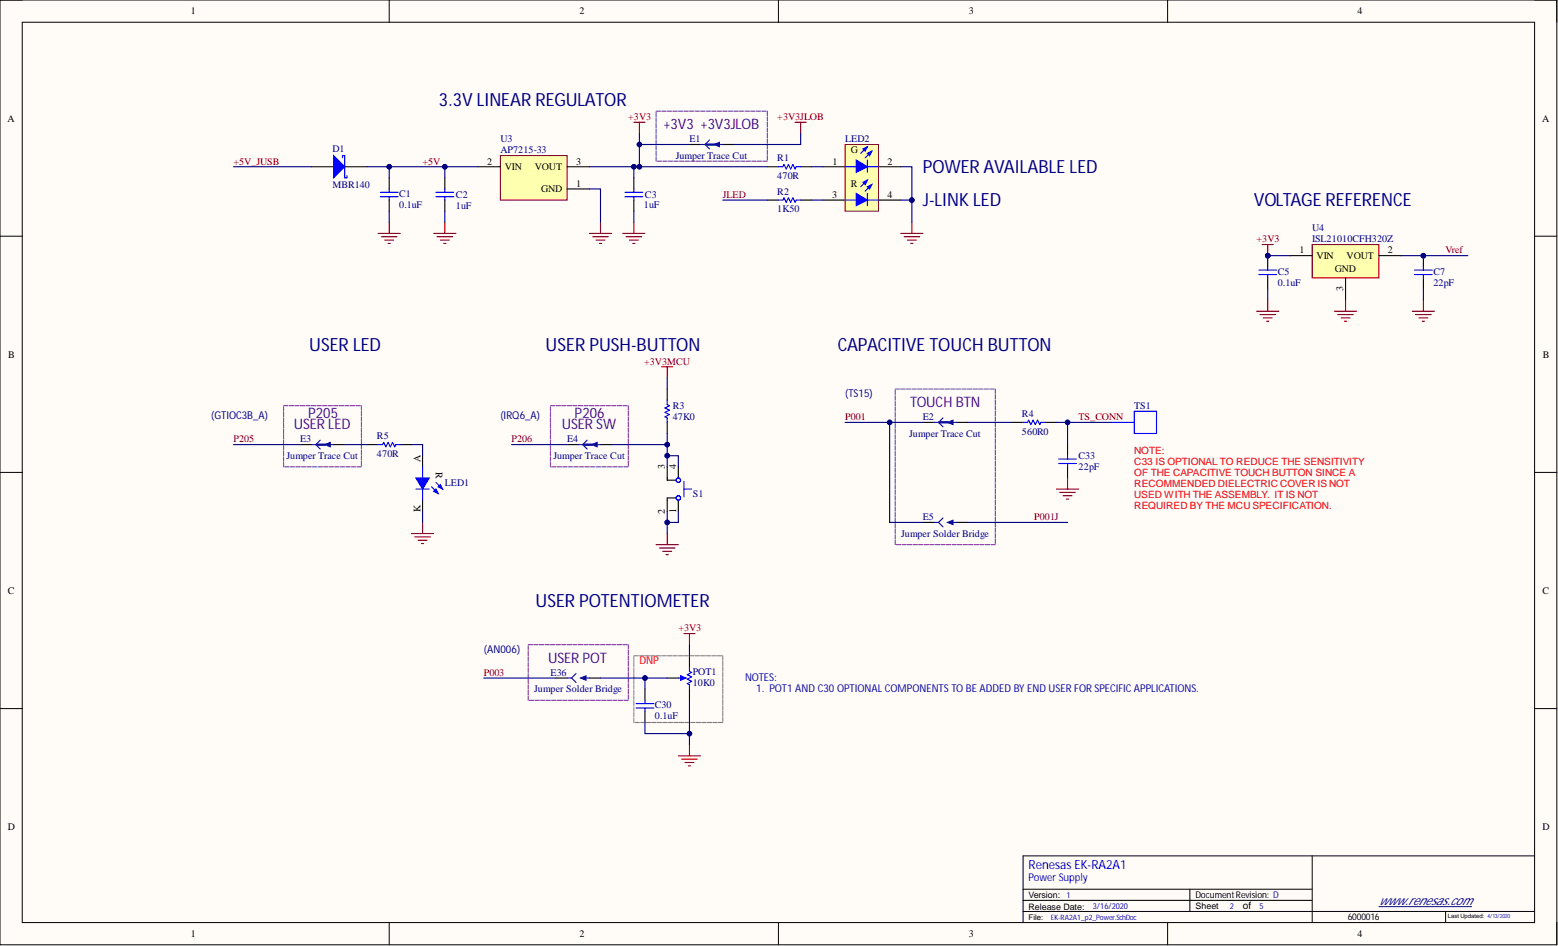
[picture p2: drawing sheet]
<svg xmlns="http://www.w3.org/2000/svg" width="356mm" height="216mm" viewBox="0 0 356 216" stroke-linecap="round" stroke-linejoin="round" font-family="sans-serif">
<defs><g id="words">
<g font-size="4.1" fill="#000080">
<text x="100.2" y="24.3">3.3V LINEAR REGULATOR</text>
<text x="210.7" y="39.5">POWER AVAILABLE LED</text>
<text x="210.7" y="47.1">J-LINK LED</text>
<text x="286.2" y="47.1">VOLTAGE REFERENCE</text>
<text x="70.6" y="80.1">USER LED</text>
<text x="124.5" y="80.1">USER PUSH-BUTTON</text>
<text x="191.2" y="80.1">CAPACITIVE TOUCH BUTTON</text>
<text x="122.3" y="138.4">USER POTENTIOMETER</text>
</g>
<g font-size="3.3" fill="#48128a">
<text x="151.4" y="29.5">+3V3 +3V3JLOB</text>
<text x="70.3" y="95.5">P205</text>
<text x="131.1" y="95.5">P206</text>
<text x="207.7" y="92.9">TOUCH BTN</text>
<text x="67.1" y="98">USER LED</text>
<text x="128.3" y="98">USER SW</text>
<text x="125.1" y="151.3">USER POT</text>
</g>
<text font-size="2.9" fill="#00f" x="234.8" y="198.4">Renesas EK-RA2A1</text>
<text font-size="2.9" fill="#000080" x="314.7" y="206.6">www.renesas.com</text>
<g font-size="2.5" fill="#000080">
<text x="48.2" y="95.7">(GTIOC3B_A)</text>
<text x="114.2" y="95.7">(IRQ6_A)</text>
<text x="192.9" y="90.6">(TS15)</text>
<text x="110.4" y="149">(AN006)</text>
</g>
<text font-size="2.5" fill="#f00" x="145.9" y="151.5">DNP</text>
<g font-size="2.5" fill="#0000bf">
<text x="170.1" y="155.3">NOTES:</text>
<text x="172.6" y="157.9">1. POT1 AND C30 OPTIONAL COMPONENTS TO BE ADDED BY END USER FOR SPECIFIC APPLICATIONS.</text>
</g>
<text font-size="2.5" fill="#00f" x="234.8" y="201">Power Supply</text>
<g font-size="2.3">
<text x="43.6" y="3.3">1</text>
<text x="132.2" y="3.3">2</text>
<text x="221.2" y="3.3">3</text>
<text x="309.8" y="3.3">4</text>
<text x="1.7" y="27.7">A</text>
<text x="352" y="27.7">A</text>
<text x="194.2" y="35">G</text>
<text x="111.2" y="37.5">2</text>
<text x="115.2" y="38.8">VIN</text>
<text x="122.1" y="38.8">VOUT</text>
<text x="131.5" y="37.5">3</text>
<text x="190" y="37.5">1</text>
<text x="202.5" y="37.5">2</text>
<text x="123.5" y="43.9">GND</text>
<text x="131.5" y="42.6">1</text>
<text x="189.9" y="45.2">3</text>
<text x="194.2" y="42.6">R</text>
<text x="202.5" y="45.2">4</text>
<text x="296.6" y="57.8">1</text>
<text x="300.5" y="59.1">VIN</text>
<text x="307.4" y="59.1">VOUT</text>
<text x="316.8" y="57.8">2</text>
<text x="304.7" y="62.2">GND</text>
<text x="306.6" y="66.4" transform="rotate(-90 306.6 66.4)">3</text>
<text x="1.9" y="81.6">B</text>
<text x="352.1" y="81.6">B</text>
<text x="95.9" y="105.5" transform="rotate(-90 95.9 105.5)">A</text>
<text x="99.5" y="107.8" transform="rotate(90 99.5 107.8)">R</text>
<text x="151.8" y="107.1" transform="rotate(-90 151.8 107.1)">3</text>
<text x="154.3" y="107.1" transform="rotate(-90 154.3 107.1)">4</text>
<text x="95.9" y="116.9" transform="rotate(-90 95.9 116.9)">K</text>
<text x="151.8" y="117.2" transform="rotate(-90 151.8 117.2)">2</text>
<text x="154.3" y="117" transform="rotate(-90 154.3 117)">1</text>
<text x="1.8" y="135.5">C</text>
<text x="352" y="135.5">C</text>
<text x="1.8" y="189.4">D</text>
<text x="352" y="189.4">D</text>
<text x="283.7" y="207.5">of</text>
<text x="43.6" y="213.9">1</text>
<text x="132.2" y="213.9">2</text>
<text x="221.2" y="213.9">3</text>
<text x="309.8" y="213.9">4</text>
</g>
<g font-size="2.3" fill="#800000">
<text x="143.4" y="27.4">+3V3</text>
<text x="177.4" y="27.4">+3V3JLOB</text>
<text x="53.3" y="37.5">+5V_JUSB</text>
<text x="96.4" y="37.5">+5V</text>
<text x="165" y="45.2">JLED</text>
<text x="286.8" y="55.3">+3V3</text>
<text x="330" y="57.8">Vref</text>
<text x="147" y="83.2">+3V3MCU</text>
<text x="192.9" y="95.9">P001</text>
<text x="246.2" y="95.9">TS_CONN</text>
<text x="53.3" y="101">P205</text>
<text x="116.8" y="101">P206</text>
<text x="236" y="118.7">P001J</text>
<text x="154.8" y="144.1">+3V3</text>
<text x="110.4" y="154.2">P003</text>
</g>
<g font-size="2.3" fill="#000080">
<text x="75.9" y="34.8">D1</text>
<text x="114.2" y="35">AP7215-33</text>
<text x="114.2" y="32.5">U3</text>
<text x="157.4" y="32.5">E1</text>
<text x="192.9" y="32.5">LED2</text>
<text x="154.2" y="36.3">Jumper Trace Cut</text>
<text x="177.4" y="40.8">470R</text>
<text x="177.4" y="36.8">R1</text>
<text x="75.9" y="42.9">MBR140</text>
<text x="91.1" y="47.4">0.1uF</text>
<text x="91.1" y="44.9">C1</text>
<text x="104.1" y="47.7">1uF</text>
<text x="104.1" y="45.2">C2</text>
<text x="147" y="47.4">1uF</text>
<text x="147.2" y="45.2">C3</text>
<text x="177.4" y="44.4">R2</text>
<text x="177.4" y="48.5">1K50</text>
<text x="299.5" y="52.8">U4</text>
<text x="299.5" y="55.3">ISL21010CFH320Z</text>
<text x="291.6" y="65.2">0.1uF</text>
<text x="291.6" y="62.7">C5</text>
<text x="327.2" y="65.2">22pF</text>
<text x="327.2" y="62.7">C7</text>
<text x="153.6" y="95.9">47K0</text>
<text x="153.6" y="93.4">R3</text>
<text x="210.7" y="95.9">E2</text>
<text x="233.3" y="95.1">R4</text>
<text x="258.9" y="93.4">TS1</text>
<text x="68.5" y="101">E3</text>
<text x="86" y="100.2">R5</text>
<text x="129.4" y="101">E4</text>
<text x="207.5" y="99.7">Jumper Trace Cut</text>
<text x="233.3" y="99.2">560R0</text>
<text x="65.4" y="104.8">Jumper Trace Cut</text>
<text x="86" y="104.3">470R</text>
<text x="126.3" y="104.8">Jumper Trace Cut</text>
<text x="246.2" y="107.3">22pF</text>
<text x="246.2" y="104.8">C33</text>
<text x="101.5" y="110.9">LED1</text>
<text x="158.1" y="113.4">S1</text>
<text x="210.7" y="118.7">E5</text>
<text x="205.7" y="122.5">Jumper Solder Bridge</text>
<text x="125.6" y="154.2">E36</text>
<text x="158.1" y="154">POT1</text>
<text x="121.9" y="158">Jumper Solder Bridge</text>
<text x="149.5" y="161.6">C30</text>
<text x="158.1" y="156.5">10K0</text>
<text x="149.5" y="164.1">0.1uF</text>
</g>
<g font-size="2.3" fill="#f00">
<text x="258.9" y="103.5">NOTE:</text>
<text x="258.9" y="106">C33 IS OPTIONAL TO REDUCE THE SENSITIVITY</text>
<text x="258.9" y="108.6">OF THE CAPACITIVE TOUCH BUTTON SINCE A</text>
<text x="258.9" y="111.1">RECOMMENDED DIELECTRIC COVER IS NOT</text>
<text x="258.9" y="113.6">USED WITH THE ASSEMBLY. IT IS NOT</text>
<text x="258.9" y="116.2">REQUIRED BY THE MCU SPECIFICATION.</text>
</g>
<g font-size="2.1">
<text x="272.8" y="204.9">DocumentRevision: D</text>
<text x="307.6" y="210">6000016</text>
</g>
<g font-size="2">
<text x="234.8" y="205.1">Version:</text>
<text x="234.8" y="207.6">Release Date:</text>
<text x="272.8" y="207.4">Sheet</text>
</g>
<g font-size="1.9" fill="#00f">
<text x="243.4" y="205">1</text>
<text x="249.4" y="207.5">3/16/2020</text>
<text x="280.7" y="207.4">2</text>
<text x="287.5" y="207.4">5</text>
</g>
<text font-size="1.8" x="234.8" y="209.9">File:</text>
<text font-size="1.7" fill="#00f" x="239.9" y="209.9">EK-RA2A1_p2_Power.SchDoc</text>
<text font-size="1.4" x="330.5" y="209.6">Last Updated: 4/13/2020</text>
</g></defs>
<path d="M0 0h355.3v215.6h-355.3z" fill-rule="evenodd" fill="#fffcf8"/>
<path d="M0 0h355.3v215.6h-355.3z" fill="none" stroke="#000" stroke-width=".23"/>
<path d="M5.1 5.1h345.2v205.5h-345.2z" fill-rule="evenodd" fill="#fffcf8"/>
<g fill="none" stroke="#000" stroke-width=".23">
<path d="M0 0h5.1M5.1 5.1h345.2v205.5h-345.2zM88.8 0v5.1M177.7 0v5.1M266.5 0v5.1M350.3 0h5v5.1M0 53.9h5.1M350.3 53.9h5M0 107.8h5.1M350.3 107.8h5M0 161.7h5.1M350.3 161.7h5"/>
<path d="M299.5 195.3v15.3M350.3 195.3h-116.8v15.3M88.8 210.6v5M177.7 210.6v5M233.5 202.9h66M233.5 208h116.8M233.5 205.5h66M266.5 210.6v5M271.6 202.9v5.1M330 208v2.6M355.3 210.6v5"/>
</g>
<path d="M314.7 206.9h21.2" fill="none" stroke="#000080" stroke-width=".23"/>
<g fill="none" stroke="#800000" stroke-width=".25">
<path d="M86.3 53.3h5.1M87.1 54h3.5M87.8 54.8h2M88.6 55.6h.5M88.8 50.7v2.6M99 53.3h5.1M99.7 54h3.6M100.5 54.8h2M101.3 55.6h.5M101.5 50.7v2.6M134.5 53.3h5.1M135.3 54h3.5"/>
<path d="M136 54.8h2.1M136.8 55.6h.5M137.1 50.7v2.6M142.1 53.3h5.1M142.9 54h3.5M143.7 54.8h2M144.4 55.6h.5M144.7 50.7v2.6"/>
</g>
<path d="M187.8 38.1h5.1M200.5 38.1h5.1M187.8 45.7h5.1M200.5 45.7h5.1" fill="none" stroke="#000" stroke-width=".25"/>
<path d="M192.9 33h7.6v15.2h-7.6z" fill-rule="evenodd" fill="#ffffb0"/>
<path d="M192.9 33h7.6v15.2h-7.6z" fill="none" stroke="#800000" stroke-width=".23"/>
<path d="M198 33.5l-1.6 1.5M199 34.5l-1.5 1.5" fill="none" stroke="#00f" stroke-width=".25"/>
<path d="M198 35l1-.5-.5 1z" fill="#00f"/>
<path d="M198 35l1-.5-.5 1z" fill="none" stroke="#00f" stroke-width=".25"/>
<path d="M197 34l1-.5-.5 1z" fill="#00f"/>
<path d="M197 34l1-.5-.5 1zM198 36.5v2.8" fill="none" stroke="#00f" stroke-width=".25"/>
<path d="M195.4 36.5l2.6 1.6-2.6 1.2z" fill="#00f"/>
<path d="M192.9 38.1h2.5M195.4 36.5l2.6 1.6-2.6 1.2zM197 38.1h3.5M198 41.1l-1.6 1.5M199 42.1l-1.5 1.5" fill="none" stroke="#00f" stroke-width=".25"/>
<path d="M198 42.6l1-.5-.5 1z" fill="#00f"/>
<path d="M198 42.6l1-.5-.5 1z" fill="none" stroke="#00f" stroke-width=".25"/>
<path d="M197 41.6l1-.5-.5 1z" fill="#00f"/>
<path d="M197 41.6l1-.5-.5 1zM198 44.1v2.8" fill="none" stroke="#00f" stroke-width=".25"/>
<path d="M195.4 44.1l2.6 1.6-2.6 1.2z" fill="#00f"/>
<g fill="none" stroke="#00f" stroke-width=".25">
<path d="M86.8 43.9h4.1M86.8 44.9h4.1M88.8 43.1v.8M88.8 44.9v.8M99.5 43.9h4.1M99.5 44.9h4.1M101.5 43.1v.8M101.5 44.9v.8M142.6 43.9h4.1M142.6 44.9h4.1M144.7 43.1v.8M144.7 44.9v.8"/>
<path d="M192.9 45.7h2.5M195.4 44.1l2.6 1.6-2.6 1.2zM197 45.7h3.5"/>
</g>
<path d="M205.6 53.3h5.1M206.3 54h3.6M207.1 54.8h2M207.9 55.6h.5M208.1 50.7v2.6M149.7 124.3h5.1M150.5 125.1h3.6M151.3 125.8h2M152 126.6h.5M152.3 121.8v2.5" fill="none" stroke="#800000" stroke-width=".25"/>
<path d="M88.8 40.6v2.5M88.8 45.7v2.5M101.5 40.6v2.5M101.5 45.7v2.5M144.7 40.6v2.5M144.7 45.7v2.5" fill="none" stroke="#000" stroke-width=".25"/>
<path d="M114.2 35.5h15.2v10.2h-15.2z" fill-rule="evenodd" fill="#ffffb0"/>
<path d="M114.2 35.5h15.2v10.2h-15.2z" fill="none" stroke="#800000" stroke-width=".25"/>
<path d="M109.1 38.1h5.1M129.4 38.1h5.1M129.4 43.1h5.1M96.4 104v2.5M96.4 114.2v2.5" fill="none" stroke="#000" stroke-width=".25"/>
<path d="M98.5 111.1l1.5 1.5M99.5 110.1l1.5 1.5" fill="none" stroke="#00f" stroke-width=".25"/>
<path d="M99 112.1l.5-.5 .5 1z" fill="#00f"/>
<path d="M99 112.1l.5-.5 .5 1z" fill="none" stroke="#00f" stroke-width=".25"/>
<path d="M100 111.1l.5-.5 .5 1z" fill="#00f"/>
<path d="M94.9 111.6h3.1M100 111.1l.5-.5 .5 1z" fill="none" stroke="#00f" stroke-width=".25"/>
<path d="M94.9 109.1h3.1l-1.6 2.5z" fill="#00f"/>
<g fill="none" stroke="#00f" stroke-width=".25">
<path d="M177.7 38.1h1l.2-.6 .5 1.1 .6-1.1 .5 1.1 .5-1.1 .5 1.1 .2-.5h1M177.7 45.7h1l.2-.5 .5 1 .6-1 .5 1 .5-1 .5 1 .2-.5h1M233.5 96.4h1l.3-.5 .5 1 .5-1 .5 1 .5-1 .5 1 .3-.5h1M86.3 101.5h1l.3-.5 .5 1 .5-1 .5 1 .5-1 .5 1 .3-.5h1M94.9 109.1h3.1l-1.6 2.5zM96.4 106.5v2.6M96.4 110.6v3.6M156.1 109.8v3.6M156.1 111.6h1.8"/>
<circle cx="154.8" cy="109.6" r=".51"/>
<circle cx="154.8" cy="113.6" r=".51"/>
</g>
<g fill="none" stroke="#000" stroke-width=".25">
<path d="M175.1 38.1h2.6M182.7 38.1h2.6M175.1 45.7h2.6M182.7 45.7h2.6M231 96.4h2.5M238.6 96.4h2.5M83.8 101.5h2.5M91.4 101.5h2.5M129.4 101.5h2.6M137.1 101.5h2.5M152.3 106.5v3.1h2M154.3 113.6h-2v3.1"/>
<path d="M154.8 106.5v2.6M154.8 114.2v2.5"/>
</g>
<path d="M144.7 27.9h2.5M145.9 27.9v2.5M181.5 27.9h2.5M182.7 27.9v2.5M151 83.7h2.6M152.3 83.7v2.6M96.4 119.2v2.6M93.9 121.8h5.1M94.7 122.5h3.5M95.4 123.3h2.1M96.2 124h.5" fill="none" stroke="#800000" stroke-width=".25"/>
<path d="M135 101.5l1.3-.5v1z" fill="#0000bf"/>
<path d="M133.1 101.3h2.3v.3h-2.3zM135 101.5l1.3-.5v1z" fill="none" stroke="#0000bf" stroke-width=".23"/>
<path d="M132 101.5h1M133 101.5l1 1M134 100.5l-1 1M136 101.5h1.1" fill="none" stroke="#0000bf" stroke-width=".25"/>
<path d="M133.1 101.5h2.3" fill="none" stroke="#009cca" stroke-width=".25"/>
<path d="M210.7 96.4h2.5M218.3 96.4h2.5" fill="none" stroke="#000" stroke-width=".25"/>
<path d="M216.2 96.4l1.3-.5v1z" fill="#0000bf"/>
<path d="M214.3 96.3h2.3v.2h-2.3zM216.2 96.4l1.3-.5v1z" fill="none" stroke="#0000bf" stroke-width=".23"/>
<path d="M213.2 96.4h1M214.2 96.4l1 1M215.2 95.4l-1 1M217.3 96.4h1" fill="none" stroke="#0000bf" stroke-width=".25"/>
<path d="M214.3 96.4h2.3" fill="none" stroke="#009cca" stroke-width=".25"/>
<path d="M68.5 101.5h2.6M76.1 101.5h2.6" fill="none" stroke="#000" stroke-width=".25"/>
<path d="M74.1 101.5l1.3-.5v1z" fill="#0000bf"/>
<path d="M72.2 101.3h2.3v.3h-2.3zM74.1 101.5l1.3-.5v1z" fill="none" stroke="#0000bf" stroke-width=".23"/>
<path d="M71.1 101.5h1M72.1 101.5l1 1M73.1 100.5l-1 1M75.1 101.5h1" fill="none" stroke="#0000bf" stroke-width=".25"/>
<path d="M72.2 101.5h2.3" fill="none" stroke="#009cca" stroke-width=".25"/>
<path d="M71.1 38.1h5M78.7 38.1h5.1M152.3 88.8v2.5M152.3 96.4v2.5" fill="none" stroke="#000" stroke-width=".25"/>
<path d="M152.3 91.3v1l.5 .3-1 .5 1 .5-1 .5 1 .5-1 .5 .5 .3v1" fill="none" stroke="#00f" stroke-width=".25"/>
<path d="M76.1 35.5l2.6 2.6-2.6 2.5z" fill="#00f"/>
<path d="M76.1 35.5l2.6 2.6-2.6 2.5zM78.2 36v-.5h.5v5.1h.5v-.5" fill="none" stroke="#00f" stroke-width=".25"/>
<path d="M157.4 33h2.5M165 33h2.5" fill="none" stroke="#000" stroke-width=".25"/>
<path d="M162.9 33l1.3-.5v1z" fill="#0000bf"/>
<path d="M161 32.9h2.3v.2h-2.3zM162.9 33l1.3-.5v1z" fill="none" stroke="#0000bf" stroke-width=".23"/>
<path d="M159.9 33h1M160.9 33l1 1M161.9 32l-1 1M164 33h1" fill="none" stroke="#0000bf" stroke-width=".25"/>
<path d="M161 33h2.3" fill="none" stroke="#009cca" stroke-width=".25"/>
<path d="M210.7 119.2h2.5M218.3 119.2h2.5" fill="none" stroke="#000" stroke-width=".25"/>
<path d="M216.2 119.2l1.3-.5v1z" fill="#0000bf"/>
<path d="M216.2 119.2l1.3-.5v1z" fill="none" stroke="#0000bf" stroke-width=".23"/>
<path d="M213.2 119.2h1M214.2 119.2l1 1M215.2 118.2l-1 1M217.3 119.2h1" fill="none" stroke="#0000bf" stroke-width=".25"/>
<path d="M156.1 144.6h2.5M157.4 144.6v2.5M154.8 172.5h5.1M155.6 173.3h3.5M156.3 174h2.1M157.1 174.8h.5M157.4 170v2.5" fill="none" stroke="#800000" stroke-width=".25"/>
<path d="M126.9 154.7h2.5M134.5 154.7h2.6" fill="none" stroke="#000" stroke-width=".25"/>
<path d="M132.5 154.7l1.3-.5v1.1z" fill="#0000bf"/>
<path d="M132.5 154.7l1.3-.5v1.1z" fill="none" stroke="#0000bf" stroke-width=".23"/>
<path d="M129.4 154.7h1.1M130.5 154.7l1 1.1M131.5 153.7l-1 1M133.5 154.7h1" fill="none" stroke="#0000bf" stroke-width=".25"/>
<path d="M157.4 149.7v2.5M157.4 157.3v2.5" fill="none" stroke="#000" stroke-width=".25"/>
<path d="M154.8 154.7h1.3" fill="none" stroke="#00f" stroke-width=".25"/>
<path d="M155.3 154.2l1.3 .5-1.3 .6z" fill="#00f"/>
<path d="M253.8 96.4h5.1M258.9 93.9h5.1v5h-5.1zM241.6 104.8h4.1M241.6 105.8h4.1M243.7 104v.8M243.7 105.8v.7M147.2 159.8v.8M155.3 154.2l1.3 .5-1.3 .6zM157.4 152.2v1l.5 .3-1 .5 1 .5-1 .5 1 .5-1 .5 .5 .3v1M145.2 160.6h4M145.2 161.6h4M147.2 161.6v.8" fill="none" stroke="#00f" stroke-width=".25"/>
<path d="M243.7 101.5v2.5M243.7 106.5v2.6M147.2 157.3v2.5M152.3 154.7h2.5M147.2 162.4v2.5" fill="none" stroke="#000" stroke-width=".25"/>
<g fill="none" stroke="#808080" stroke-width=".25">
<path d="M144.7 149.7h1M144.7 149.9v1M144.7 151.2v1M144.7 152.5v1M144.7 153.7v1M144.7 155v1M144.7 156.3v1M144.7 157.5v1M144.7 158.8v1M145.9 149.7h1.1M147.2 149.7h1M148.5 149.7h1"/>
<path d="M149.7 149.7h1.1M151 149.7h1M152.3 149.7h1M153.6 149.7h1M154.8 149.7h1M156.1 149.7h1M157.4 149.7h1M158.6 149.7h1M159.9 149.7h1M161.2 149.7h1M162.4 149.7h1.1M163.7 149.7h1"/>
<path d="M165 149.7v1M165 150.9v1.1M165 152.2v1M165 153.5v1M165 154.7v1.1M165 156v1M165 157.3v1M165 158.5v1.1M165 159.8v1M144.7 160.1v1M144.7 161.3v1.1M144.7 162.6v1"/>
<path d="M144.7 163.9v1M144.9 164.9h1M146.2 164.9h1M147.5 164.9h1M148.7 164.9h1M150 164.9h1M151.3 164.9h1M152.5 164.9h1.1M153.8 164.9h1M155.1 164.9h1M156.3 164.9h1.1M157.6 164.9h1"/>
<path d="M158.9 164.9h1M160.2 164.9h1M161.4 164.9h1M162.7 164.9h1M164 164.9h1M165 161.1v1M165 162.4v1M165 163.6v1"/>
</g>
<path d="M241.1 111.6h5.1M241.9 112.4h3.5M242.6 113.1h2.1M243.4 113.9h.5M243.7 109.1v2.5" fill="none" stroke="#800000" stroke-width=".25"/>
<g fill="none" stroke="#8a20db" stroke-width=".25">
<path d="M149.7 25.4h1.1M149.7 25.6v1M149.7 26.9v1M149.7 28.2v1M149.7 29.4v1M149.7 30.7v1M149.7 32v1M149.7 33.2v1M149.7 34.5v1M149.7 35.8v1M150 36.8h1M151 25.4h1"/>
<path d="M151.3 36.8h1M152.3 25.4h1M152.5 36.8h1.1M153.6 25.4h1M153.8 36.8h1M154.8 25.4h1M155.1 36.8h1M156.1 25.4h1M156.3 36.8h1.1M157.4 25.4h1M157.6 36.8h1M158.6 25.4h1"/>
<path d="M158.9 36.8h1M159.9 25.4h1M160.2 36.8h1M161.2 25.4h1M161.4 36.8h1M162.4 25.4h1.1M162.7 36.8h1M163.7 25.4h1M164 36.8h1M165 25.4h1M165.2 36.8h1M166.2 25.4h1.1"/>
<path d="M166.5 36.8h1M167.5 25.4h1M167.8 36.8h1M168.8 25.4h1M169 36.8h1.1M170.1 25.4h1M170.3 36.8h1M171.3 25.4h1M171.6 36.8h1M172.6 25.4h1M172.8 36.8h1.1M173.9 25.4h1"/>
<path d="M174.1 36.8h1M175.1 25.4v1M175.1 26.6v1.1M175.1 27.9v1M175.1 29.2v1M175.1 30.4v1.1M175.1 31.7v1M175.1 33v1M175.1 34.2v1.1M175.1 35.5v1M64.7 92.6h1M64.7 92.8v1.1"/>
<path d="M64.7 94.1v1M64.7 95.4v1M64.7 96.7v1M64.7 97.9v1M64.7 99.2v1M66 92.6h1M67.3 92.6h1M68.5 92.6h1M69.8 92.6h1M71.1 92.6h1M72.3 92.6h1.1M73.6 92.6h1"/>
<path d="M74.9 92.6h1M76.1 92.6h1.1M77.4 92.6h1M78.7 92.6h1M80 92.6h1M81.2 92.6h1M82.5 92.6v1M82.5 93.9v1M82.5 95.1v1M82.5 96.4v1M82.5 97.7v1M82.5 98.9v1"/>
<path d="M125.6 92.6h1.1M125.6 92.8v1.1M125.6 94.1v1M125.6 95.4v1M125.6 96.7v1M125.6 97.9v1M125.6 99.2v1M126.9 92.6h1M128.2 92.6h1M129.4 92.6h1.1M130.7 92.6h1M132 92.6h1"/>
<path d="M133.3 92.6h1M134.5 92.6h1M135.8 92.6h1M137.1 92.6h1M138.3 92.6h1M139.6 92.6h1M140.9 92.6h1M142.1 92.6h1M143.4 92.6v1M143.4 93.9v1M143.4 95.1v1M143.4 96.4v1"/>
<path d="M143.4 97.7v1M143.4 98.9v1M204.3 88.8h1M204.3 89v1.1M204.3 90.3v1M204.3 91.6v1M204.3 92.8v1.1M204.3 94.1v1M204.3 95.4v1M204.3 96.7v1M204.3 97.9v1M204.3 99.2v1"/>
<path d="M205.6 88.8h1M206.9 88.8h1M208.1 88.8h1M209.4 88.8h1M210.7 88.8h1M211.9 88.8h1M213.2 88.8h1M214.5 88.8h1M215.7 88.8h1.1M217 88.8h1M218.3 88.8h1M219.5 88.8h1.1"/>
<path d="M220.8 88.8h1M222.1 88.8h1M223.4 88.8h1M224.6 88.8h1M225.9 88.8h1M227.2 88.8v1M227.2 90.1v1M227.2 91.3v1M227.2 92.6v1M227.2 93.9v1M227.2 95.1v1M227.2 96.4v1"/>
<path d="M227.2 97.7v1M227.2 98.9v1M64.7 100.5v1M64.7 101.7v1M64.7 103v1M64.7 104.3v1M64.7 105.5v1M65 106.5h1M66.2 106.5h1.1M67.5 106.5h1M68.8 106.5h1M70.1 106.5h1"/>
<path d="M71.3 106.5h1M72.6 106.5h1M73.9 106.5h1M75.1 106.5h1M76.4 106.5h1M77.7 106.5h1M78.9 106.5h1.1M80.2 106.5h1M81.5 106.5h1M82.5 100.2v1M82.5 101.5v1M82.5 102.7v1.1"/>
<path d="M82.5 104v1M82.5 105.3v1M125.6 100.5v1M125.6 101.7v1M125.6 103v1M125.6 104.3v1M125.6 105.5v1M125.9 106.5h1M127.2 106.5h1M128.4 106.5h1M129.7 106.5h1M131 106.5h1"/>
<path d="M132.2 106.5h1.1M133.5 106.5h1M134.8 106.5h1M136 106.5h1.1M137.3 106.5h1M138.6 106.5h1M139.8 106.5h1.1M141.1 106.5h1M142.4 106.5h1M143.4 100.2v1M143.4 101.5v1M143.4 102.7v1.1"/>
<path d="M143.4 104v1M143.4 105.3v1M204.3 100.5v1M204.3 101.7v1M204.3 103v1M204.3 104.3v1M204.3 105.5v1M204.3 106.8v1M204.3 108.1v1M204.3 109.3v1.1M204.3 110.6v1M204.3 111.9v1"/>
<path d="M204.3 113.1v1.1M204.3 114.4v1M204.3 115.7v1M204.3 116.9v1.1M204.3 118.2v1M204.3 119.5v1M227.2 100.2v1M227.2 101.5v1M227.2 102.7v1.1M227.2 104v1M227.2 105.3v1M227.2 106.5v1.1"/>
<path d="M227.2 107.8v1M227.2 109.1v1M227.2 110.4v1M227.2 111.6v1M227.2 112.9v1M227.2 114.2v1M227.2 115.4v1M227.2 116.7v1M227.2 118v1M227.2 119.2v1M204.3 120.8v1M204.3 122v1"/>
<path d="M204.3 123.3v1M204.6 124.3h1M205.8 124.3h1.1M207.1 124.3h1M208.4 124.3h1M209.6 124.3h1.1M210.9 124.3h1M212.2 124.3h1M213.5 124.3h1M214.7 124.3h1M216 124.3h1M217.3 124.3h1"/>
<path d="M218.5 124.3h1M219.8 124.3h1M221.1 124.3h1M222.3 124.3h1.1M223.6 124.3h1M224.9 124.3h1M226.1 124.3h1.1M227.2 120.5v1M227.2 121.8v1M227.2 123v1M120.6 147.1h1M120.6 147.4v1"/>
<path d="M120.6 148.7v1M120.6 149.9v1M120.6 151.2v1M120.6 152.5v1M120.6 153.7v1M120.6 155v1M120.6 156.3v1M120.6 157.5v1M120.6 158.8v1M120.8 159.8h1M121.8 147.1h1M122.1 159.8h1"/>
<path d="M123.1 147.1h1M123.4 159.8h1M124.4 147.1h1M124.6 159.8h1M125.6 147.1h1.1M125.9 159.8h1M126.9 147.1h1M127.2 159.8h1M128.2 147.1h1M128.4 159.8h1M129.4 147.1h1.1M129.7 159.8h1"/>
<path d="M130.7 147.1h1M131 159.8h1M132 147.1h1M132.2 159.8h1.1M133.3 147.1h1M133.5 159.8h1M134.5 147.1h1M134.8 159.8h1M135.8 147.1h1M136 159.8h1.1M137.1 147.1h1M137.3 159.8h1"/>
<path d="M138.3 147.1h1M138.6 159.8h1M139.6 147.1h1M139.8 159.8h1.1M140.9 147.1h1M141.1 159.8h1M142.1 147.1h1M142.4 159.8h1M143.4 147.1v1M143.4 148.4v1M143.4 149.7v1M143.4 150.9v1.1"/>
<path d="M143.4 152.2v1M143.4 153.5v1M143.4 154.7v1.1M143.4 156v1M143.4 157.3v1M143.4 158.5v1.1"/>
</g>
<path d="M299.5 55.8h15.2v7.6h-15.2z" fill-rule="evenodd" fill="#ffffb0"/>
<path d="M288.1 55.8h2.5M289.3 55.8v2.5M299.5 55.8h15.2v7.6h-15.2zM304.6 71h5M305.3 71.8h3.6M306.1 72.6h2M306.9 73.3h.5M307.1 68.5v2.5" fill="none" stroke="#800000" stroke-width=".25"/>
<path d="M294.4 58.3h5.1M314.7 58.3h5.1M307.1 63.4v5.1" fill="none" stroke="#000" stroke-width=".25"/>
<circle cx="289.3" cy="58.3" r=".51" fill="#000080"/>
<circle cx="289.3" cy="58.3" r=".51" fill="none" stroke="#000080" stroke-width=".23"/>
<path d="M286.8 71h5.1M287.6 71.8h3.5M288.3 72.6h2.1M289.1 73.3h.5M289.3 68.5v2.5M322.3 71h5.1M323.1 71.8h3.6M323.9 72.6h2M324.6 73.3h.5M324.9 68.5v2.5" fill="none" stroke="#800000" stroke-width=".25"/>
<circle cx="324.9" cy="58.3" r=".51" fill="#000080"/>
<circle cx="324.9" cy="58.3" r=".51" fill="none" stroke="#000080" stroke-width=".23"/>
<path d="M324.9 58.3v2.6M324.9 63.4v2.6" fill="none" stroke="#000" stroke-width=".25"/>
<circle cx="324.9" cy="58.3" r=".51" fill="#000080"/>
<circle cx="324.9" cy="58.3" r=".51" fill="none" stroke="#000080" stroke-width=".23"/>
<path d="M322.8 61.6h4.1M322.8 62.7h4.1M324.9 60.9v.7M324.9 62.7v.7" fill="none" stroke="#00f" stroke-width=".25"/>
<circle cx="289.3" cy="58.3" r=".51" fill="#000080"/>
<circle cx="289.3" cy="58.3" r=".51" fill="none" stroke="#000080" stroke-width=".23"/>
<path d="M289.3 58.3v2.6" fill="none" stroke="#000" stroke-width=".25"/>
<circle cx="289.3" cy="58.3" r=".51" fill="#000080"/>
<circle cx="289.3" cy="58.3" r=".51" fill="none" stroke="#000080" stroke-width=".23"/>
<path d="M289.3 63.4v2.6" fill="none" stroke="#000" stroke-width=".25"/>
<path d="M287.3 62.7h4.1M287.3 61.6h4.1M289.3 60.9v.7M289.3 62.7v.7" fill="none" stroke="#00f" stroke-width=".25"/>
<path d="M88.8 48.2v2.5M101.5 48.2v2.5M134.5 43.1h2.6v7.6M144.7 48.2v2.5M205.6 45.7h2.5v5" fill="none" stroke="#000080" stroke-width=".25"/>
<circle cx="208.1" cy="45.7" r=".51" fill="#000080"/>
<circle cx="208.1" cy="45.7" r=".51" fill="none" stroke="#000080" stroke-width=".23"/>
<path d="M205.6 38.1h2.5v7.6" fill="none" stroke="#000080" stroke-width=".25"/>
<circle cx="208.1" cy="45.7" r=".51" fill="#000080"/>
<circle cx="208.1" cy="45.7" r=".51" fill="none" stroke="#000080" stroke-width=".23"/>
<path d="M53.3 38.1h17.8M182.7 30.4v2.6h-15.2M185.3 38.1h2.5M165 45.7h10.1M152.3 98.9v7.6" fill="none" stroke="#000080" stroke-width=".25"/>
<circle cx="152.3" cy="101.5" r=".51" fill="#000080"/>
<circle cx="152.3" cy="101.5" r=".51" fill="none" stroke="#000080" stroke-width=".23"/>
<circle cx="152.3" cy="104" r=".51" fill="#000080"/>
<circle cx="152.3" cy="104" r=".51" fill="none" stroke="#000080" stroke-width=".23"/>
<path d="M152.3 104h2.5v2.5" fill="none" stroke="#000080" stroke-width=".25"/>
<circle cx="152.3" cy="104" r=".51" fill="#000080"/>
<circle cx="152.3" cy="104" r=".51" fill="none" stroke="#000080" stroke-width=".23"/>
<path d="M154.8 116.7v2.5h-2.5" fill="none" stroke="#000080" stroke-width=".25"/>
<circle cx="152.3" cy="119.2" r=".51" fill="#000080"/>
<circle cx="152.3" cy="119.2" r=".51" fill="none" stroke="#000080" stroke-width=".23"/>
<path d="M185.3 45.7h2.5M152.3 86.3v2.5M93.9 101.5h2.5v2.5M96.4 116.7v2.5M116.8 101.5h12.6M139.6 101.5h12.7" fill="none" stroke="#000080" stroke-width=".25"/>
<circle cx="152.3" cy="101.5" r=".51" fill="#000080"/>
<circle cx="152.3" cy="101.5" r=".51" fill="none" stroke="#000080" stroke-width=".23"/>
<path d="M192.9 96.4h17.8" fill="none" stroke="#000080" stroke-width=".25"/>
<circle cx="203" cy="96.4" r=".51" fill="#000080"/>
<circle cx="203" cy="96.4" r=".51" fill="none" stroke="#000080" stroke-width=".23"/>
<path d="M220.8 96.4h10.2M53.3 101.5h15.2M78.7 101.5h5.1M152.3 116.7v5.1" fill="none" stroke="#000080" stroke-width=".25"/>
<circle cx="152.3" cy="119.2" r=".51" fill="#000080"/>
<circle cx="152.3" cy="119.2" r=".51" fill="none" stroke="#000080" stroke-width=".23"/>
<path d="M101.5 38.1v2.5" fill="none" stroke="#000080" stroke-width=".25"/>
<circle cx="101.5" cy="38.1" r=".51" fill="#000080"/>
<circle cx="101.5" cy="38.1" r=".51" fill="none" stroke="#000080" stroke-width=".23"/>
<path d="M88.8 38.1v2.5" fill="none" stroke="#000080" stroke-width=".25"/>
<circle cx="88.8" cy="38.1" r=".51" fill="#000080"/>
<circle cx="88.8" cy="38.1" r=".51" fill="none" stroke="#000080" stroke-width=".23"/>
<path d="M144.7 38.1v2.5" fill="none" stroke="#000080" stroke-width=".25"/>
<circle cx="144.7" cy="38.1" r=".51" fill="#000080"/>
<circle cx="144.7" cy="38.1" r=".51" fill="none" stroke="#000080" stroke-width=".23"/>
<path d="M145.9 33h11.5" fill="none" stroke="#000080" stroke-width=".25"/>
<circle cx="145.9" cy="33" r=".51" fill="#000080"/>
<circle cx="145.9" cy="33" r=".51" fill="none" stroke="#000080" stroke-width=".23"/>
<path d="M203 96.4v22.8h7.7" fill="none" stroke="#000080" stroke-width=".25"/>
<circle cx="203" cy="96.4" r=".51" fill="#000080"/>
<circle cx="203" cy="96.4" r=".51" fill="none" stroke="#000080" stroke-width=".23"/>
<path d="M83.8 38.1h25.3M220.8 119.2h22.9" fill="none" stroke="#000080" stroke-width=".25"/>
<circle cx="101.5" cy="38.1" r=".51" fill="#000080"/>
<circle cx="101.5" cy="38.1" r=".51" fill="none" stroke="#000080" stroke-width=".23"/>
<circle cx="88.8" cy="38.1" r=".51" fill="#000080"/>
<circle cx="88.8" cy="38.1" r=".51" fill="none" stroke="#000080" stroke-width=".23"/>
<path d="M134.5 38.1h11.4" fill="none" stroke="#000080" stroke-width=".25"/>
<circle cx="144.7" cy="38.1" r=".51" fill="#000080"/>
<circle cx="144.7" cy="38.1" r=".51" fill="none" stroke="#000080" stroke-width=".23"/>
<circle cx="145.9" cy="38.1" r=".51" fill="#000080"/>
<circle cx="145.9" cy="38.1" r=".51" fill="none" stroke="#000080" stroke-width=".23"/>
<path d="M145.9 30.4v7.7h29.2" fill="none" stroke="#000080" stroke-width=".25"/>
<circle cx="145.9" cy="38.1" r=".51" fill="#000080"/>
<circle cx="145.9" cy="38.1" r=".51" fill="none" stroke="#000080" stroke-width=".23"/>
<circle cx="145.9" cy="33" r=".51" fill="#000080"/>
<circle cx="145.9" cy="33" r=".51" fill="none" stroke="#000080" stroke-width=".23"/>
<path d="M110.4 154.7h16.5M137.1 154.7h15.2M157.4 147.1v2.6" fill="none" stroke="#000080" stroke-width=".25"/>
<circle cx="147.2" cy="154.7" r=".51" fill="#000080"/>
<circle cx="147.2" cy="154.7" r=".51" fill="none" stroke="#000080" stroke-width=".23"/>
<path d="M157.4 159.8v10.2" fill="none" stroke="#000080" stroke-width=".25"/>
<circle cx="157.4" cy="167.4" r=".51" fill="#000080"/>
<circle cx="157.4" cy="167.4" r=".51" fill="none" stroke="#000080" stroke-width=".23"/>
<path d="M147.2 154.7v2.6" fill="none" stroke="#000080" stroke-width=".25"/>
<circle cx="147.2" cy="154.7" r=".51" fill="#000080"/>
<circle cx="147.2" cy="154.7" r=".51" fill="none" stroke="#000080" stroke-width=".23"/>
<path d="M147.2 164.9v2.5h10.2" fill="none" stroke="#000080" stroke-width=".25"/>
<circle cx="157.4" cy="167.4" r=".51" fill="#000080"/>
<circle cx="157.4" cy="167.4" r=".51" fill="none" stroke="#000080" stroke-width=".23"/>
<path d="M241.1 96.4h2.6v5.1" fill="none" stroke="#000080" stroke-width=".25"/>
<circle cx="243.7" cy="96.4" r=".51" fill="#000080"/>
<circle cx="243.7" cy="96.4" r=".51" fill="none" stroke="#000080" stroke-width=".23"/>
<path d="M243.7 96.4h10.1" fill="none" stroke="#000080" stroke-width=".25"/>
<circle cx="243.7" cy="96.4" r=".51" fill="#000080"/>
<circle cx="243.7" cy="96.4" r=".51" fill="none" stroke="#000080" stroke-width=".23"/>
<path d="M319.8 58.3h15.2" fill="none" stroke="#000080" stroke-width=".25"/>
<circle cx="324.9" cy="58.3" r=".51" fill="#000080"/>
<circle cx="324.9" cy="58.3" r=".51" fill="none" stroke="#000080" stroke-width=".23"/>
<path d="M289.3 58.3h5.1" fill="none" stroke="#000080" stroke-width=".25"/>
<circle cx="289.3" cy="58.3" r=".51" fill="#000080"/>
<circle cx="289.3" cy="58.3" r=".51" fill="none" stroke="#000080" stroke-width=".23"/>
<path d="M289.3 66v2.5M324.9 66v2.5" fill="none" stroke="#000080" stroke-width=".25"/>
<use href="#words"/>
</svg>
